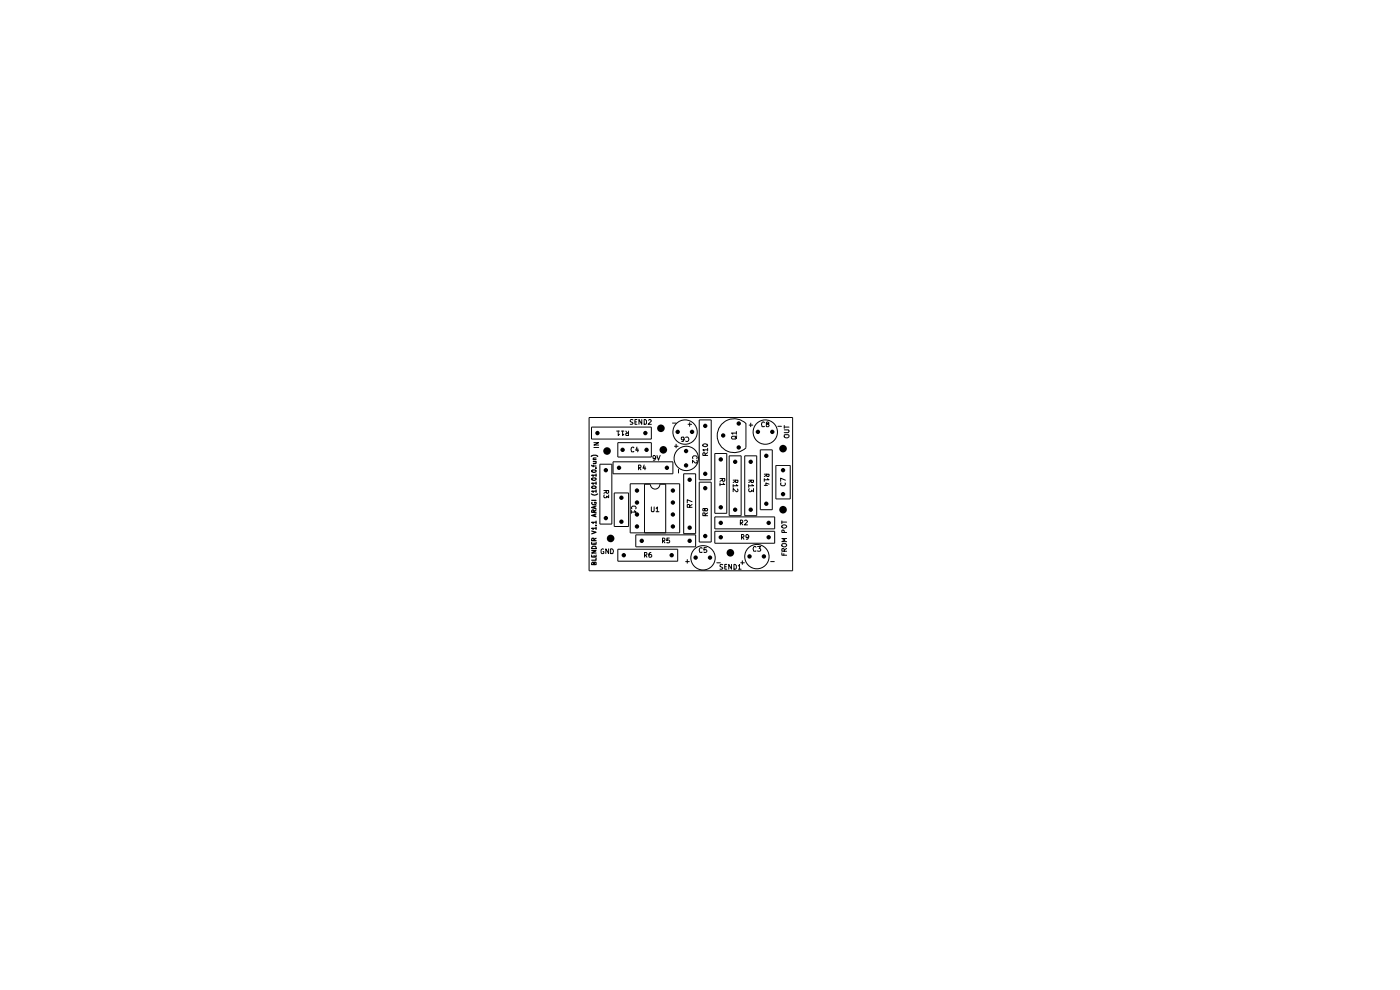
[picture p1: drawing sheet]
<svg xmlns="http://www.w3.org/2000/svg" width="297mm" height="210mm" viewBox="0 0 297 210" stroke-linecap="round" stroke-linejoin="round" font-family="sans-serif">
<g fill="none" stroke="#000" stroke-width=".21">
<path d="M125 88.6h43.1v32.5h-43.1zM125.5 90.6h12.7v2.5h-12.7zM126 93.9h1l-1 .5h1M126 94.9h1M127.3 98.5h2.5v12.7h-2.5zM130 98h12.7v2.5h-12.7zM130.8 91.4h.6M131.1 93.9h7.1v3h-7.1zM131.2 91.4v1l.2-.3M131.8 91.4h.5M132.1 91.4v1l.2-.3M132.8 91.4l.3 .5"/>
<path d="M133.4 91.4v1l-.6-.1v-.4h.6M134.3 89.1l-.4-.1-.2 .2v.2l.6 .3-.2 .3h-.4M134.5 95v-.1a.52 .52 0 0 0-.6 .3 .52 .52 0 0 0 .1 .6h.5M134.7 89.5h.3M135.1 89h-.4v1h.4M135.1 94.8l-.2 .7h.6M135.3 95.2v.6M135.5 99.2h.3l.2-.1-.2-.5h-.3v1.1M135.6 99.2l.4 .5M136.1 89v1l-.5-1v1M136.7 98.6l-.3 .7h.6M136.7 89h.2l.3 .2v.5l-.2 .3h-.3z"/>
<path d="M136.8 99v.7M137.6 89.2l.3-.2 .3 .3-.7 .7h.7M139.1 97l-.4 .3-.2-.1v-.4l.4-.2 .2 .3-.2 .6-.3 .1M139.4 96.6l.3 1 .3-1M142.7 89.7h.7M143.1 94.7h.8M143.4 94.2v.8M143.9 99.6v.7M145.1 93.1l-.4 .2-.2-.2 .1-.4h.4l.1 .2-.1 .7h-.4M145.5 92.8l.4-.1a.55 .55 0 0 1 0 .9h-.4M146 90h.7M146.3 89.7v.7"/>
<path d="M147 97.3l-.1-.3 .3-.3h.5l.2 .3-.1 .3M147.8 97.6v.6h-.3l-.6-.6v.6M148.3 89.1h2.6v12.7h-2.6zM149.1 94.3a.63 .63 0 0 1 1 .2 .54 .54 0 0 1-.6 .3 .54 .54 0 0 1-.4-.5zM149.6 96.6l-.1-.5-.2-.1-.2 .2v.4h1M150.1 95.4h-1l.3 .3M150.1 96l-.5 .4M150.1 95.1v.6M151.6 96.2h2.6v12.7h-2.6zM154.7 96.7h2.5v12.7h-2.5zM155.2 92.7l.2-.2h.6l.2 .5-.2 .1h-.6zM156.2 91.9h-1l.2 .2"/>
<path d="M156.2 91.5v.6M156.3 92.5l-.3 .5M158 96.7h2.5v12.7h-2.5zM158.2 89.8v5.1M158.3 89.9a3.6 3.6 0 0 0-5.1 0 3.6 3.6 0 0 0 0 5.1 3.6 3.6 0 0 0 5.1 0M158.9 90.2h.8M159.3 89.7v.8M161.3 95.4h2.5v12.7h-2.5zM162.1 89.7v-.1a.52 .52 0 0 0-.5 .3 .52 .52 0 0 0 .1 .6l.4-.1M162.7 89.9l-.1-.2 .3-.2 .3 .2-.6 .4v.4h.4l.2-.2-.3-.4M164.6 98.7h3v7.1h-3zM165 90.4h.8"/>
<path d="M166.4 92.3l.8-.1 .2 .4a.66 .66 0 0 1-1 .1zM166.4 91.2h.9l.1 .2-.3 .4h-.7M166.4 90.6h1M166.4 90.3v.5M128 116.5l-.2-.1-.3 .3v.5l.2 .2 .4-.1v-.3h-.2M128.1 104.1h1v.4l-.2 .1h-.3v-.5M128.2 105v.6h.4l.1-.4 .4 .4v-.6M128.6 104.3l-.5 .3M129.1 116.4v1l-.6-1v1M129.5 116.4a.59 .59 0 0 1 .6 .4 .59 .59 0 0 1-.1 .6h-.5zM130.3 104.6h3.1v7.1h-3.1zM131.1 116.5h12.7v2.5h-12.7z"/>
<path d="M133.7 102.6h10.5v10.4h-10.5zM133.9 108.3v.6M134 108l-.1-.3 .3-.3h.5l.3 .3-.1 .3M134.6 108.3l.4 .3h-1.1M134.9 113.5h12.7v2.5h-12.7zM136.7 117.8h.4l.1-.2-.1-.4h-.4v1M136.9 117.8l.3 .4M137.9 102.7h-1.2v10.3M138 102.7a1 1 0 0 0 1 1 1 1 0 0 0 1-1M138.1 117.2l-.4 .2v.7l.4 .1 .2-.2-.2-.4h-.3l-.1 .2M138.2 107.5l.1 1h.4l.1-.1v-.9M139.2 107.9l.2-.4v1"/>
<path d="M139.2 108.5h.6M140 102.7h1.2v10.3M140.5 114.7h.4l.2-.1-.2-.5h-.4v1M140.7 114.7l.4 .4M142 114.1h-.5v.5h.4l.2 .4-.2 .1h-.4M145 100.5h2.6v12.7h-2.6zM145.5 119.1h.7M145.8 118.7v.8M146.3 107.6l-.1-.6h-.3l-.1 .6h1M146.8 106.4l-1-.4v.7M146.8 107l-.5 .4M148.3 102.3h2.6v12.7h-2.6z"/>
<path d="M148.9 116.3v-.1a.52 .52 0 0 0-.6 .3 .52 .52 0 0 0 .2 .7l.4-.1M149.5 108l.1-.1h.4l.1 .1-.1 .4h-.4l-.2-.5-.3 .1 .1 .4h.2l.1-.2M149.6 109.4l-.1-.6h-.3l-.1 .6h1M149.9 116.2h-.5v.5l.4-.1 .1 .4-.1 .2-.4-.1M150.1 108.8l-.5 .3M151.6 109.6h12.7v2.6h-12.7zM151.6 112.7h12.7v2.5h-12.7zM152.1 119.4h.7M152.7 101.5h1.1v.4l-.2 .2-.4-.1v-.5M152.7 102.4v.6M153.2 101.8l-.5 .3M153.3 119.8l-.4-.1-.2 .2v.2l.6 .4-.1 .2h-.5"/>
<path d="M153.4 102.4l.4 .4h-1.1M154.2 119.7h-.4v1h.4M155.2 119.7v1l-.6-1v1M155.5 101.9h1.1l-.1 .5-.5-.1v-.4M155.5 102.8v.6M155.7 119.7h.3l.2 .3v.5l-.2 .2h-.3zM156 102l-.5 .4M156.2 102.8l.4 .2h-1.1M156.5 103.7l.1 .4-.4 .2-.7-.7v.7M157.1 110.9h.3l.2-.2-.2-.4h-.3v1M157.1 119.4h.8M157.2 110.9l.4 .4"/>
<path d="M157.3 114h.4l.1-.2-.1-.4h-.4v1M157.5 119v.7M157.5 114l.3 .4M158 110.5l.3-.2 .3 .4-.7 .6h.7M158.8 101.9h1.1l-.1 .5-.5-.1v-.4M158.8 113.8l-.4 .2h-.2v-.5l.4-.1 .2 .2-.1 .7-.4 .1M158.8 102.8v.6M158.9 103.6l-.1 .5 .2 .2 .4-.1v-.2l.5 .3v-.7M159.3 102l-.5 .4M159.5 102.8l.4 .2h-1.1M160.4 116.1v-.1a.52 .52 0 0 0-.6 .3 .52 .52 0 0 0 .1 .6l.5-.1M160.7 115.9h.7l-.4 .4 .4 .2v.3l-.2 .1-.5-.1"/>
<path d="M162.1 100.6h1.1l-.1 .5-.5-.1v-.4M162.1 101.5v.6M162.1 103h.7M162.6 100.8l-.5 .3M162.8 101.5l.4 .3h-1.1M163.2 102.7l-.7-.3v.6M163.5 119.1h.8M165.7 102.4l-.1 .5 .3 .1h.5l.2-.3-.1-.3M165.9 117.3v.5h1M165.9 115.5l.1-.2h.7l.2 .4a.66 .66 0 0 1-1 .1zM165.9 111.5a.66 .66 0 0 1 1 .1v.2a.66 .66 0 0 1-1 0zM165.9 110.5v.6"/>
<path d="M165.9 110.7h1M166.3 117.4v.4M166.4 116.9v-.4l-.2-.2-.3 .1v.5h1M166.4 112.9l-.1-.5-.4 .1v.4h1M166.6 101.9l-1-.5v.7M166.9 114.2h-1l.6 .4-.6 .3h1M166.9 116.3l-.5 .4M153.8 120.2h.3M156.6 120.1l.3-.4v1M156.6 120.7h.6"/>
<circle cx="145.3" cy="91.7" r="2.58"/>
<circle cx="145.6" cy="97.2" r="2.58"/>
<circle cx="162.4" cy="91.7" r="2.58"/>
<circle cx="149.1" cy="118.3" r="2.58"/>
<circle cx="160.6" cy="118.1" r="2.58"/>
</g>
<g fill="none" stroke="#000" stroke-width=".25">
<path d="M125.4 96.8l.5-.2h.6l.3 .2M125.5 99.9l.2-.2 .8 .1a.48 .48 0 0 1-.5 .4 .48 .48 0 0 1-.5-.3zM125.5 98.7l.1 .2h.9M125.9 98.7v.3M125.9 97.9h.6M125.9 97.5h.6M126.4 99.3h.1M126.4 97.9v.4h-.5M126.5 97.2h-.6v.3M125.4 104.8a1.02 1.02 0 0 0 1.4 0M125.5 117.7v.5h1v-.5M125.5 116.8h1l-1 .5h1"/>
<path d="M125.5 115v.4h1v-.4M125.5 112.7l1 .2-1 .3M125.5 101.6l.2-.2 .8 .1a.48 .48 0 0 1-.5 .4 .48 .48 0 0 1-.5-.3zM125.5 106.1h1M125.6 116l.2-.1h.5l.2 .1v.4h-1zM125.6 106.6l-.1 .2 .3 .3h.5l.2-.2v-.3h-.4v.1M125.6 103.2h.8l.1 .3-.8 .1-.2-.2zM126 119.5l.1-.2h.3l.1 .5h-1l.2-.5h.2l.1 .5M126 114.7v-.4l-.4-.1-.1 .5h1M126 108.7v-.5h-.3l-.2 .1v.4h1M126 115.2v.2M126 117.8v.4"/>
<path d="M126.2 107.4v.4M126.2 109.1v.4M126.4 111.5h.1M126.5 118.4v.4h-1M126.5 112.1h-1l.4 .2M126.5 110.8h-1l.4 .2M126.5 109l-1 .3 1 .3M126.5 107.3l-1 .4 1 .2M126.5 104.2h-1l.4 .2M126.5 102.5h-1l.4 .2M126.5 100.8h-1l.4 .3M126.5 114.2l-.5 .2"/>
<path d="M126.5 100.5v.6M126.5 102.2v.5M126.5 103.9v.5M126.5 110.5v.5M126.5 111.8v.5M126.5 108.2l-.5 .3"/>
</g>
<g fill="#000">
<circle cx="126.7" cy="91.9" r=".47"/>
<circle cx="128.5" cy="99.7" r=".47"/>
<circle cx="128.8" cy="95.7" r=".8"/>
<circle cx="131.3" cy="99.2" r=".47"/>
<circle cx="132.1" cy="95.4" r=".47"/>
<circle cx="136.9" cy="91.9" r=".47"/>
<circle cx="137.2" cy="95.4" r=".47"/>
<circle cx="140.2" cy="90.8" r=".8"/>
<circle cx="140.7" cy="95.4" r=".8"/>
<circle cx="141.5" cy="99.2" r=".47"/>
<circle cx="143.8" cy="91.6" r=".47"/>
<circle cx="145.5" cy="98.7" r=".47"/>
<circle cx="145.5" cy="95.7" r=".47"/>
<circle cx="146.8" cy="91.6" r=".47"/>
<circle cx="149.6" cy="90.3" r=".47"/>
<circle cx="152.9" cy="97.5" r=".47"/>
<circle cx="153.4" cy="92.4" r=".47"/>
<circle cx="156" cy="98" r=".47"/>
<circle cx="156.7" cy="94.9" r=".47"/>
<circle cx="156.7" cy="89.8" r=".47"/>
<circle cx="159.3" cy="98" r=".47"/>
<circle cx="160.8" cy="91.6" r=".47"/>
<circle cx="162.6" cy="96.7" r=".47"/>
<circle cx="163.8" cy="91.6" r=".47"/>
<circle cx="166.1" cy="99.7" r=".47"/>
<circle cx="166.1" cy="95.2" r=".8"/>
<circle cx="128.5" cy="109.9" r=".47"/>
<circle cx="129.5" cy="114.2" r=".8"/>
<circle cx="131.8" cy="105.6" r=".47"/>
<circle cx="131.8" cy="110.7" r=".47"/>
<circle cx="132.3" cy="117.8" r=".47"/>
<circle cx="135.1" cy="106.6" r=".47"/>
<circle cx="135.1" cy="104.1" r=".47"/>
<circle cx="135.1" cy="111.7" r=".47"/>
<circle cx="135.1" cy="109.1" r=".47"/>
<circle cx="136.1" cy="114.7" r=".47"/>
<circle cx="142.5" cy="117.8" r=".47"/>
<circle cx="142.7" cy="111.7" r=".47"/>
<circle cx="142.7" cy="106.6" r=".47"/>
<circle cx="142.7" cy="104.1" r=".47"/>
<circle cx="142.7" cy="109.1" r=".47"/>
<circle cx="146.3" cy="111.9" r=".47"/>
<circle cx="146.3" cy="101.8" r=".47"/>
<circle cx="146.3" cy="114.7" r=".47"/>
<circle cx="147.6" cy="118.3" r=".47"/>
<circle cx="149.6" cy="100.5" r=".47"/>
<circle cx="149.6" cy="113.7" r=".47"/>
<circle cx="149.6" cy="103.5" r=".47"/>
<circle cx="150.6" cy="118.3" r=".47"/>
<circle cx="152.9" cy="110.9" r=".47"/>
<circle cx="152.9" cy="114" r=".47"/>
<circle cx="152.9" cy="107.6" r=".47"/>
<circle cx="154.9" cy="117.3" r=".8"/>
<circle cx="156" cy="108.1" r=".47"/>
<circle cx="159" cy="118" r=".47"/>
<circle cx="159.3" cy="108.1" r=".47"/>
<circle cx="162.1" cy="118" r=".47"/>
<circle cx="162.6" cy="106.9" r=".47"/>
<circle cx="163.1" cy="110.9" r=".47"/>
<circle cx="163.1" cy="114" r=".47"/>
<circle cx="166.1" cy="104.8" r=".47"/>
<circle cx="166.1" cy="108.1" r=".8"/>
</g>
</svg>
